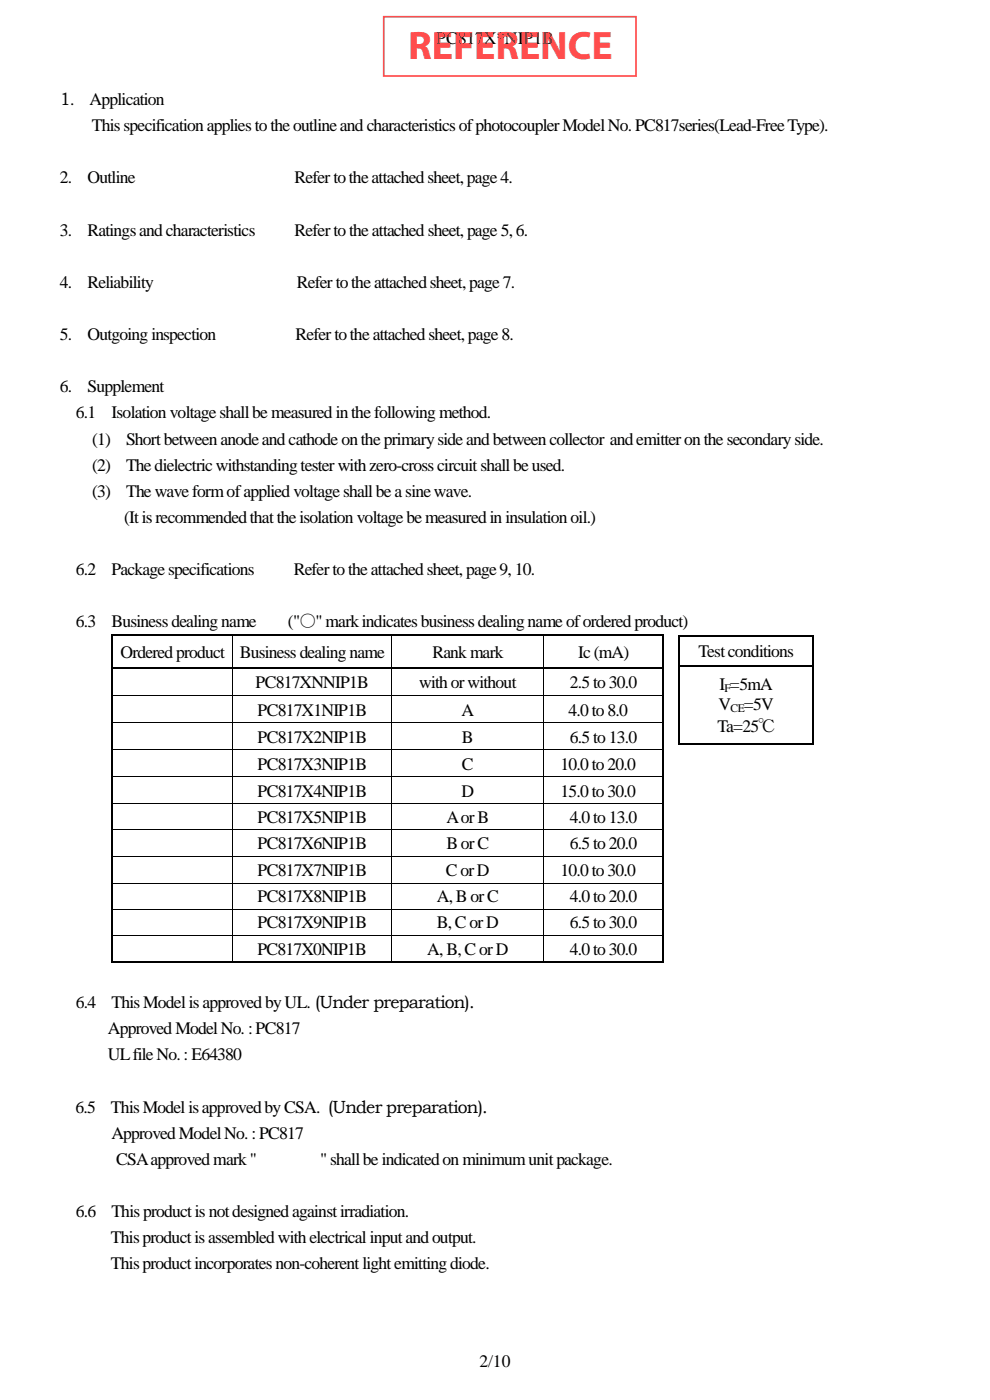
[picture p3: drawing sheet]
<svg xmlns="http://www.w3.org/2000/svg" width="210mm" height="297mm" viewBox="0 0 210 297" stroke-linecap="round" stroke-linejoin="round" font-family="sans-serif">
<defs><g id="words">
<text font-size="8.5" fill="#f00" x="86.6" y="12.5">REFERENCE</text>
<g font-size="3.7">
<text x="92.5" y="9.4">PC817X*NIP1B</text>
<text x="12.7" y="22.3">1.</text>
<text x="19" y="22.3">Application</text>
<text x="19.5" y="27.9">This specification applies to the outline and characteristics of photocoupler Model No. PC817series(Lead-Free Type).</text>
<text x="12.7" y="38.9">2.</text>
<text x="18.5" y="38.9">Outline</text>
<text x="62.5" y="38.9">Refer to the attached sheet, page4.</text>
<text x="12.7" y="50">3.</text>
<text x="18.5" y="50">Ratings and characteristics</text>
<text x="62.5" y="50">Refer to the attached sheet, page5,6.</text>
<text x="12.7" y="61.1">4.</text>
<text x="18.6" y="61.1">Reliability</text>
<text x="63" y="61.1">Refer to the attached sheet, page7.</text>
<text x="12.7" y="72.1">5.</text>
<text x="18.6" y="72.1">Outgoing inspection</text>
<text x="62.7" y="72.1">Refer to the attached sheet, page8.</text>
<text x="12.7" y="83.2">6.</text>
<text x="18.6" y="83.2">Supplement</text>
<text x="16.1" y="88.8">6.1</text>
<text x="23.7" y="88.8">Isolation voltage shall be measured in the following method.</text>
<text x="19.5" y="94.3">(1)</text>
<text x="26.7" y="94.3">Short between anode and cathode on the primary side and between collector and emitter on the secondary side.</text>
<text x="19.5" y="99.8">(2)</text>
<text x="26.7" y="99.8">The dielectric withstanding tester with zero-cross circuit shall be used.</text>
<text x="19.5" y="105.4">(3)</text>
<text x="26.7" y="105.4">The wave form of applied voltage shall be a sine wave.</text>
<text x="26.3" y="110.9">(It is recommended that the isolation voltage be measured in insulation oil.)</text>
<text x="16.1" y="122">6.2</text>
<text x="23.6" y="122">Package specifications</text>
<text x="62.3" y="122">Refer to the attached sheet, page9,10.</text>
<text x="16.1" y="133.1">6.3</text>
<text x="23.6" y="133.1">Business dealing name</text>
<text x="61.1" y="133.1">(&quot;○&quot; mark indicates business dealing name of ordered product)</text>
<text x="25.6" y="139.6">Ordered product</text>
<text x="50.9" y="139.6">Business dealing name</text>
<text x="91.7" y="139.6">Rank mark</text>
<text x="122.6" y="139.6">Ic (mA)</text>
<text x="148.2" y="139.5">Testconditions</text>
<text x="54.2" y="146">PC817XNNIP1B</text>
<text x="88.9" y="146">with or without</text>
<text x="120.9" y="146">2.5 to 30.0</text>
<text x="152.6" y="146.4">I =5mA</text>
<text x="54.7" y="151.8">PC817X1NIP1B</text>
<text x="97.9" y="151.8">A</text>
<text x="120.6" y="151.8">4.0 to 8.0</text>
<text x="152.2" y="155.3">Ta=25℃</text>
<text x="152.4" y="150.7">V</text>
<text x="157.8" y="150.7">=5V</text>
<text x="54.7" y="157.5">PC817X2NIP1B</text>
<text x="98" y="157.5">B</text>
<text x="120.9" y="157.5">6.5 to 13.0</text>
<text x="54.7" y="163.3">PC817X3NIP1B</text>
<text x="98" y="163.3">C</text>
<text x="118.9" y="163.3">10.0to 20.0</text>
<text x="54.7" y="169">PC817X4NIP1B</text>
<text x="97.9" y="169">D</text>
<text x="118.9" y="169">15.0to 30.0</text>
<text x="54.7" y="174.5">PC817X5NIP1B</text>
<text x="94.7" y="174.5">A or B</text>
<text x="120.9" y="174.5">4.0 to 13.0</text>
<text x="54.7" y="180.1">PC817X6NIP1B</text>
<text x="54.7" y="185.8">PC817X7NIP1B</text>
<text x="94.6" y="185.8">C or D</text>
<text x="94.7" y="180.1">B or C</text>
<text x="118.9" y="185.8">10.0to 30.0</text>
<text x="120.9" y="180.1">6.5 to 20.0</text>
<text x="54.7" y="191.4">PC817X8NIP1B</text>
<text x="92.7" y="191.4">A, B or C</text>
<text x="120.9" y="191.4">4.0 to 20.0</text>
<text x="54.7" y="196.9">PC817X9NIP1B</text>
<text x="92.7" y="196.9">B, C or D</text>
<text x="120.9" y="196.9">6.5 to 30.0</text>
<text x="54.6" y="202.5">PC817X0NIP1B</text>
<text x="90.6" y="202.5">A, B, C or D</text>
<text x="120.9" y="202.5">4.0 to 30.0</text>
<text x="16.1" y="213.9">6.4</text>
<text x="23.6" y="213.9">This Model is approved by UL. (Under preparation).</text>
<text x="22.9" y="219.4">Approved Model No. : PC817</text>
<text x="22.9" y="225">UL file No. : E64380</text>
<text x="16" y="236.1">6.5</text>
<text x="23.5" y="236.1">This Model is approved by CSA. (Under preparation).</text>
<text x="23.6" y="241.6">Approved Model No. : PC817</text>
<text x="24.6" y="247.1">CSA approved mark &quot;</text>
<text x="67.9" y="247.1">&quot; shall be indicated onminimum unitpackage.</text>
<text x="16.1" y="258.2">6.6</text>
<text x="23.5" y="263.7">This product is assembled with electrical input and output.</text>
<text x="23.6" y="258.2">This product is not designed against irradiation.</text>
<text x="23.5" y="269.3">This product incorporates non-coherent light emitting diode.</text>
<text x="101.7" y="290.1">2/10</text>
</g>
<g font-size="2.5">
<text x="153.7" y="146.7">F</text>
<text x="155" y="151">CE</text>
</g>
</g></defs>
<g fill="#000">
<path d="M23.7 134.5h.3v.7h-.3zM23.7 134.5h.3v.4h-.3zM49.1 134.9h.2v.3h-.2zM49.1 134.5h.4v.4h-.4zM83 134.9h.2v.3h-.2zM83 134.5h.4v.4h-.4zM115.2 134.9h.2v.3h-.2zM115.2 134.5h.3v.4h-.3zM140.5 134.5h.3v.7h-.3zM140.5 134.5h.3v.4h-.3zM143.8 134.8h.3v.6h-.3zM143.8 134.8h.3v.3h-.3z"/>
<path d="M172.3 134.8h.4v.6h-.4zM172.3 134.8h.4v.3h-.4zM23.7 141.6h.3v.6h-.3zM23.7 147.5h.3v.4h-.3zM23.7 153.2h.3v.5h-.3zM23.7 159h.3v.4h-.3zM49.1 141.9h.2v.3h-.2zM49.1 141.6h.4v.3h-.4zM49.1 147.5h.2v.4h-.2zM49.1 153.2h.2v.5h-.2zM49.1 159h.2v.4h-.2zM83 141.9h.2v.3h-.2z"/>
<path d="M83 141.6h.4v.3h-.4zM83 147.5h.2v.4h-.2zM83 153.2h.2v.5h-.2zM83 159h.2v.4h-.2zM115.2 141.9h.2v.3h-.2zM115.2 141.6h.3v.3h-.3zM115.2 147.5h.2v.4h-.2zM115.2 153.2h.2v.5h-.2zM115.2 159h.2v.4h-.2zM140.5 141.6h.3v.6h-.3zM140.5 147.5h.3v.4h-.3zM140.5 153.2h.3v.5h-.3z"/>
<path d="M140.5 159h.3v.4h-.3zM143.8 141.1h.3v.6h-.3zM143.8 157.8h.3v.3h-.3zM172.3 141.1h.4v.6h-.4zM172.3 157.8h.4v.3h-.4zM23.7 164.7h.3v.4h-.3zM23.7 170.4h.3v.3h-.3zM23.7 176h.3v.2h-.3zM49.1 164.7h.2v.4h-.2zM49.1 170.4h.2v.3h-.2zM49.1 176h.2v.2h-.2zM83 164.7h.2v.4h-.2z"/>
<path d="M83 170.4h.2v.3h-.2zM83 176h.2v.2h-.2zM115.2 164.7h.2v.4h-.2zM115.2 170.4h.2v.3h-.2zM115.2 176h.2v.2h-.2zM140.5 164.7h.3v.4h-.3zM140.5 170.4h.3v.3h-.3zM140.5 176h.3v.2h-.3zM23.7 181.5h.3v.4h-.3zM23.7 187.3h.3v.2h-.3zM23.7 192.8h.3v.3h-.3zM23.7 198.4h.3v.2h-.3z"/>
<path d="M49.1 181.5h.2v.4h-.2zM49.1 187.3h.2v.2h-.2zM49.1 192.8h.2v.3h-.2zM49.1 198.4h.2v.2h-.2zM83 181.5h.2v.4h-.2zM83 187.3h.2v.2h-.2zM83 192.8h.2v.3h-.2zM83 198.4h.2v.2h-.2zM115.2 181.5h.2v.4h-.2zM115.2 187.3h.2v.2h-.2zM115.2 192.8h.2v.3h-.2zM115.2 198.4h.2v.2h-.2z"/>
<path d="M140.5 181.5h.3v.4h-.3zM140.5 187.3h.3v.2h-.3zM140.5 192.8h.3v.3h-.3zM140.5 198.4h.3v.2h-.3zM23.7 204h.3v.3h-.3zM49.1 204h.4v.3h-.4zM83 204h.4v.3h-.4zM115.2 204h.3v.3h-.3zM140.5 204h.3v.3h-.3z"/>
</g>
<g fill="none" stroke="#000" stroke-width=".34">
<path d="M23.8 135.2v6.4M24 134.7h25.1M49.5 134.7h33.5M83.4 134.7h31.8M115.5 134.7h25M140.7 135.2v6.4M144 135.4v5.7M144.1 135h28.2M172.5 135.4v5.7M23.8 142.2v5.3M23.8 147.9v5.3M23.8 153.7v5.3"/>
<path d="M23.8 159.4v5.3M24 141.8h25.1M49.5 141.8h33.5M83.4 141.8h31.8M115.5 141.8h25M140.7 142.2v5.3M140.7 147.9v5.3M140.7 153.7v5.3M140.7 159.4v5.3M144 141.7v16.1M144.1 141.2h28.2M144.1 157.9h28.2"/>
<path d="M172.5 141.7v16.1M23.8 165.1v5.3M23.8 170.7v5.3M23.8 176.2v5.3M140.7 165.1v5.3M140.7 170.7v5.3M140.7 176.2v5.3M23.8 181.9v5.4M23.8 187.5v5.3M23.8 193.1v5.3M23.8 198.6v5.4M140.7 181.9v5.4"/>
<path d="M140.7 187.5v5.3M140.7 193.1v5.3M140.7 198.6v5.4M24 204.1h25.1M49.5 204.1h33.5M83.4 204.1h31.8M115.5 204.1h25"/>
</g>
<g fill="none" stroke="#000" stroke-width=".21">
<path d="M49.2 135.2v6.4M83.1 135.2v6.4M115.3 135.2v6.4M24 147.6h25.1M24 153.3h25.1M24 159h25.1M49.2 142.2v5.3M49.2 147.9v5.3M49.2 153.7v5.3M49.2 159.4v5.3M49.3 147.6h33.7M49.3 153.3h33.7"/>
<path d="M49.3 159h33.7M83.1 142.2v5.3M83.1 147.9v5.3M83.1 153.7v5.3M83.1 159.4v5.3M83.2 147.6h32M83.2 153.3h32M83.2 159h32M115.3 142.2v5.3M115.3 147.9v5.3M115.3 153.7v5.3M115.3 159.4v5.3"/>
<path d="M115.4 147.6h25.1M115.4 153.3h25.1M115.4 159h25.1M24 164.8h25.1M24 170.5h25.1M24 176.1h25.1M49.2 165.1v5.3M49.2 170.7v5.3M49.2 176.2v5.3M49.3 164.8h33.7M49.3 170.5h33.7M49.3 176.1h33.7"/>
<path d="M83.1 165.1v5.3M83.1 170.7v5.3M83.1 176.2v5.3M83.2 164.8h32M83.2 170.5h32M83.2 176.1h32M115.3 165.1v5.3M115.3 170.7v5.3M115.3 176.2v5.3M115.4 164.8h25.1M115.4 170.5h25.1M115.4 176.1h25.1"/>
<path d="M24 181.6h25.1M24 187.4h25.1M24 192.9h25.1M24 198.5h25.1M49.2 181.9v5.4M49.2 187.5v5.3M49.2 193.1v5.3M49.2 198.6v5.4M49.3 181.6h33.7M49.3 187.4h33.7M49.3 192.9h33.7M49.3 198.5h33.7"/>
<path d="M83.1 181.9v5.4M83.1 187.5v5.3M83.1 193.1v5.3M83.1 198.6v5.4M83.2 181.6h32M83.2 187.4h32M83.2 192.9h32M83.2 198.5h32M115.3 181.9v5.4M115.3 187.5v5.3M115.3 193.1v5.3M115.3 198.6v5.4"/>
<path d="M115.4 181.6h25.1M115.4 187.4h25.1M115.4 192.9h25.1M115.4 198.5h25.1"/>
</g>
<path d="M81.4 3.5h53.5v12.6h-53.5z" fill="none" stroke="#f00" stroke-width=".35"/>
<use href="#words"/>
</svg>
